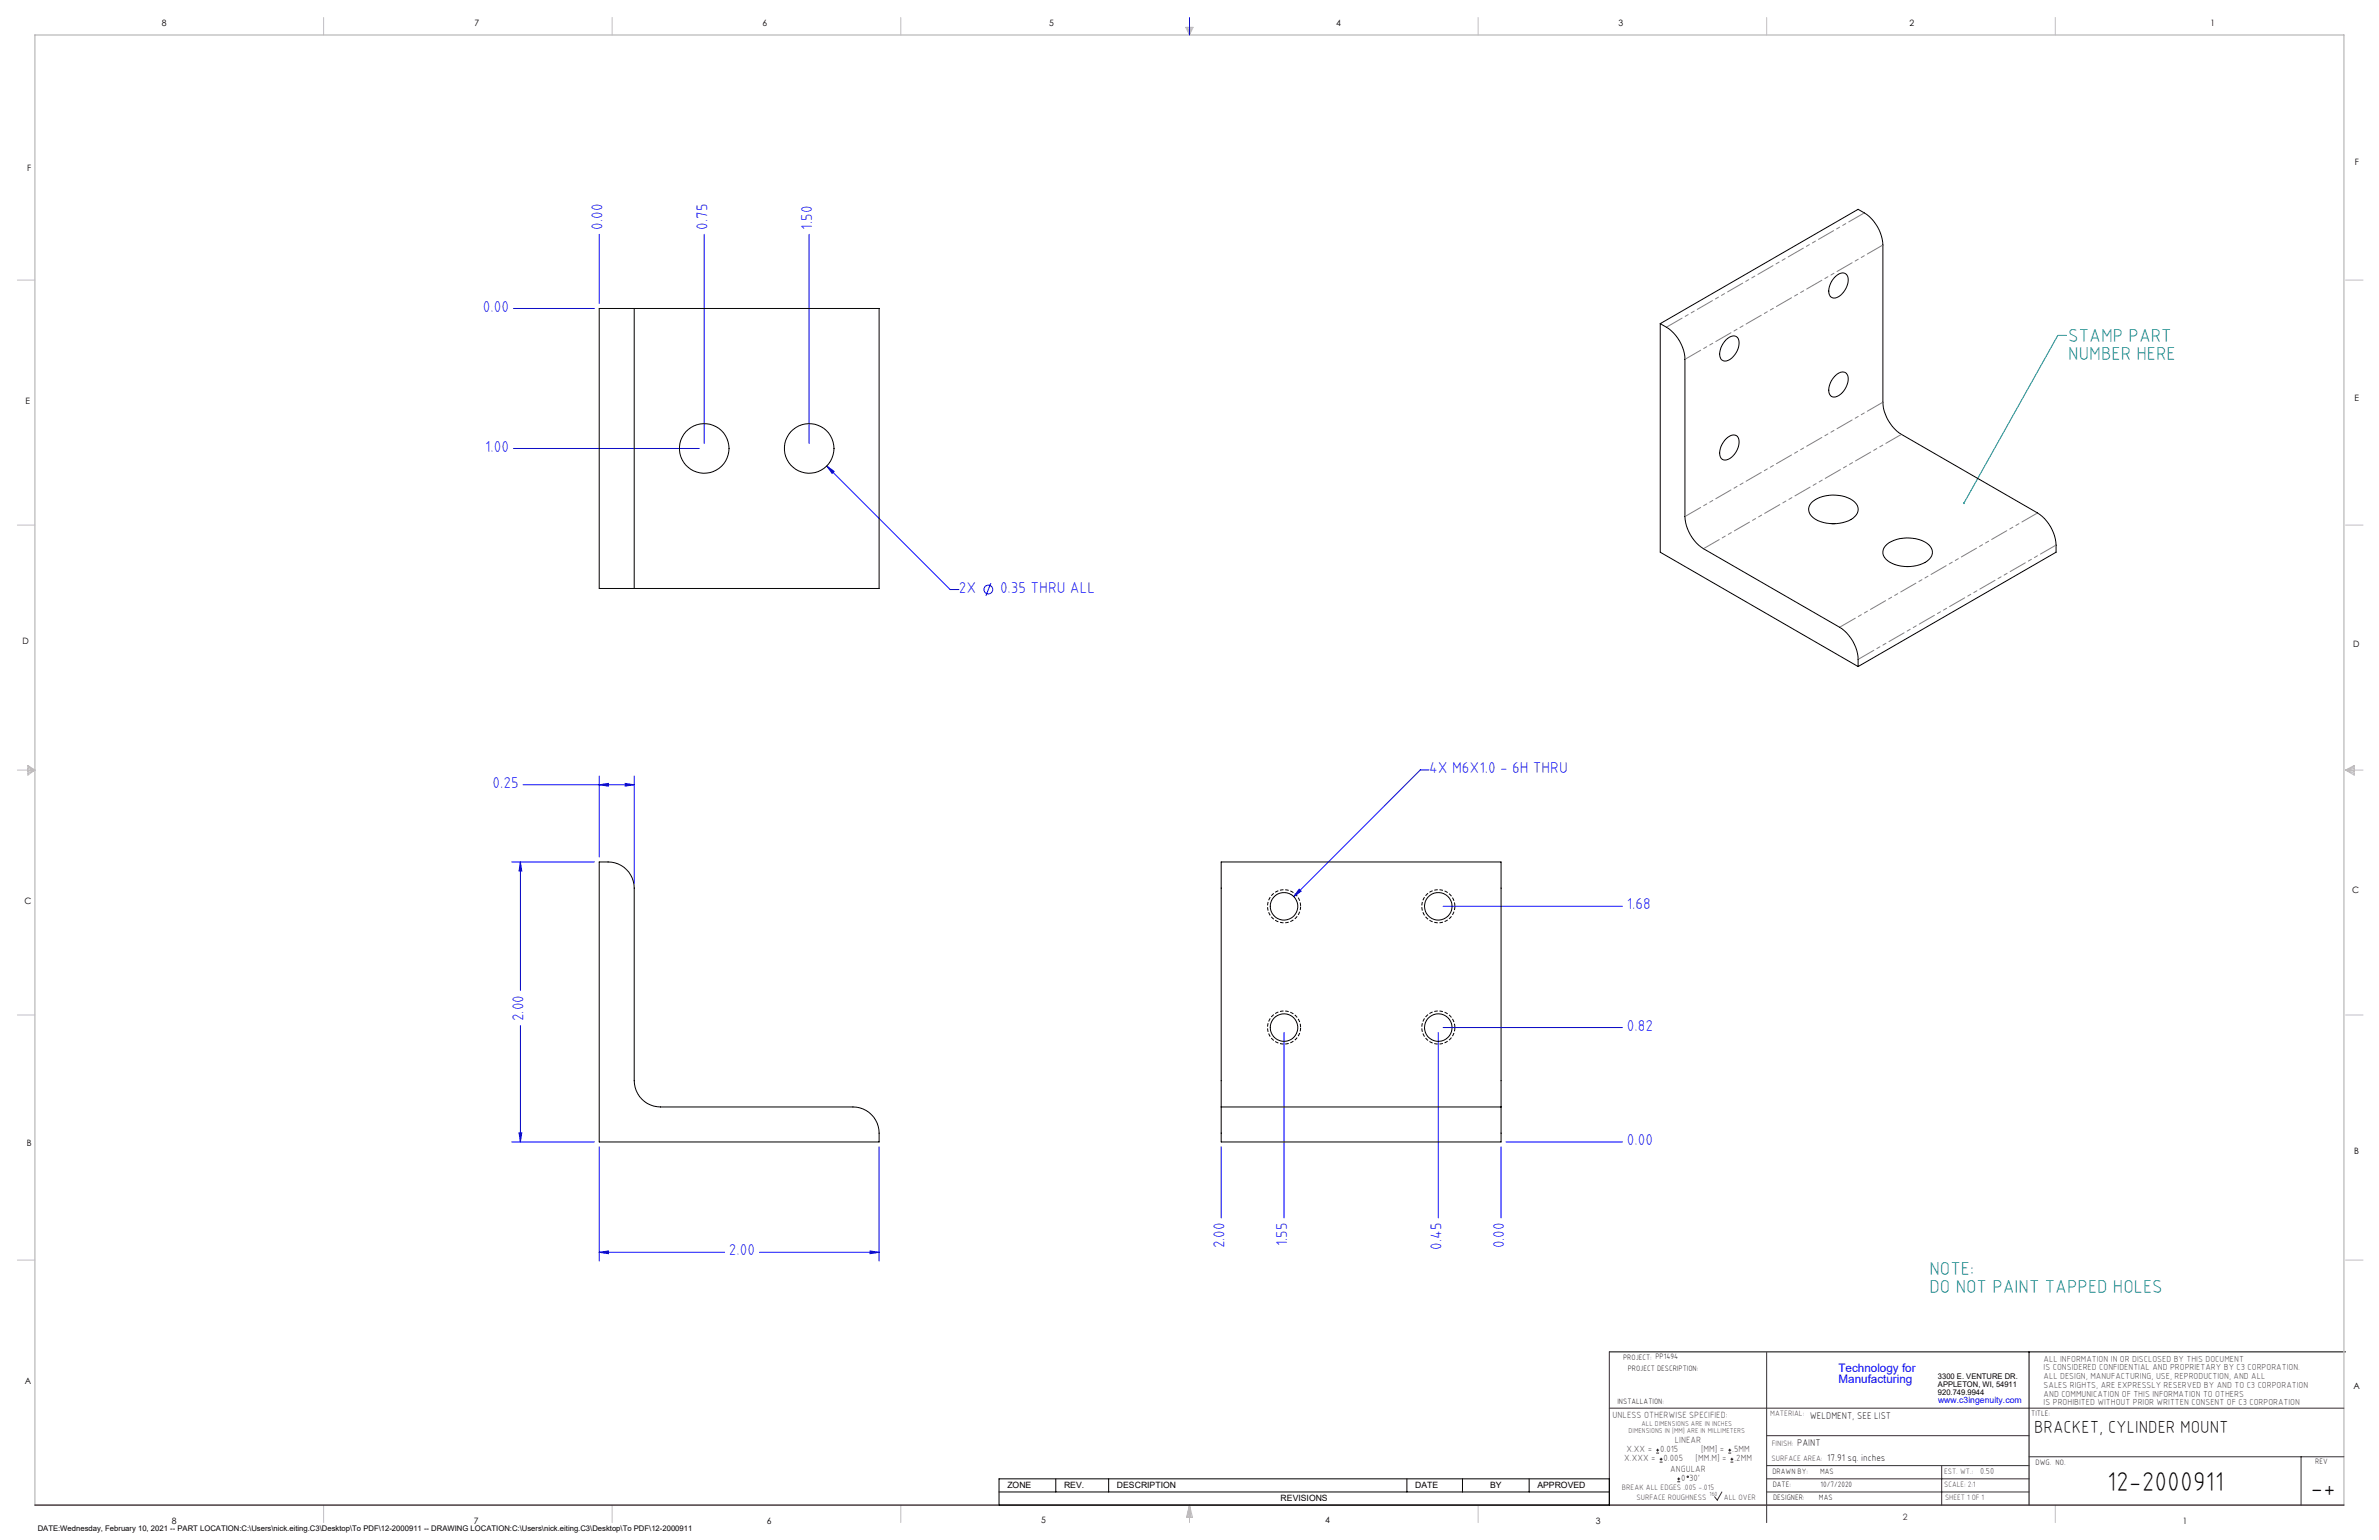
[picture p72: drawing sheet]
<svg xmlns="http://www.w3.org/2000/svg" width="864mm" height="559mm" viewBox="0 0 864 559" stroke-linecap="round" stroke-linejoin="round" font-family="sans-serif">
<defs><g id="words">
<g font-size="9.9">
<text x="764.9" y="541.1">12-2000911</text>
<text x="838.7" y="543.2">-+</text>
</g>
<g font-size="6.8" fill="#008080">
<text x="750.8" y="124">STAMP PART</text>
<text x="750.8" y="130.8">NUMBER HERE</text>
<text x="700.4" y="462.5">NOTE:</text>
<text x="700.4" y="469.3">DO NOT PAINT TAPPED HOLES</text>
</g>
<text font-size="6.3" x="738.4" y="519.9">BRACKET, CYLINDER MOUNT</text>
<g font-size="5.7" fill="#00f">
<text x="218.7" y="83.4" transform="rotate(-90 218.7 83.4)">0.00</text>
<text x="256.8" y="83.4" transform="rotate(-90 256.8 83.4)">0.75</text>
<text x="294.9" y="83.4" transform="rotate(-90 294.9 83.4)">1.50</text>
<text x="175.3" y="113">0.00</text>
<text x="176.1" y="163.8">1.00</text>
<text x="348.1" y="215">2X</text>
<text x="363" y="215">0.35 THRU ALL</text>
<text x="518.8" y="280.5">4X M6X1.0 - 6H THRU</text>
<text x="178.8" y="285.9">0.25</text>
<text x="590.6" y="330">1.68</text>
<text x="190.1" y="370.5" transform="rotate(-90 190.1 370.5)">2.00</text>
<text x="590.6" y="374">0.82</text>
<text x="590.6" y="415.5">0.00</text>
<text x="264.6" y="455.5">2.00</text>
<text x="444.5" y="453" transform="rotate(-90 444.5 453)">2.00</text>
<text x="467.3" y="452.2" transform="rotate(-90 467.3 452.2)">1.55</text>
<text x="523.3" y="453.4" transform="rotate(-90 523.3 453.4)">0.45</text>
<text x="546.1" y="453" transform="rotate(-90 546.1 453)">0.00</text>
</g>
<g font-size="4.2" fill="#00f">
<text x="667.4" y="497.7">Technology for</text>
<text x="667.4" y="502">Manufacturing</text>
</g>
<g font-size="3.5">
<text x="657" y="514.9">WELDMENT, SEE LIST</text>
<text x="652.4" y="524.7">PAINT</text>
<text x="663.3" y="530.1">17.91 sq. inches</text>
</g>
<g font-size="3.3" fill="#382c30">
<text x="585.4" y="514.4">UNLESS OTHERWISE SPECIFIED:</text>
<text x="590.4" y="526.8">X.XX =</text>
<text x="602.6" y="526.8">0.015</text>
<text x="608" y="523.6">LINEAR</text>
<text x="617.5" y="526.8">[MM] =</text>
<text x="628.8" y="526.8">.5MM</text>
<text x="589.6" y="530.1">X.XXX =</text>
<text x="603.9" y="530.1">0.005</text>
<text x="606.3" y="534">ANGULAR</text>
<text x="615.5" y="530.1">[MM.M] =</text>
<text x="629.6" y="530.1">.2MM</text>
<text x="610.3" y="537.3">0</text>
<text x="613.2" y="537.3">30'</text>
</g>
<g font-size="3.2">
<text x="58.8" y="9.6">8</text>
<text x="172.3" y="9.5">7</text>
<text x="276.8" y="9.5">6</text>
<text x="380.9" y="9.6">5</text>
<text x="485" y="9.5">4</text>
<text x="587.5" y="9.5">3</text>
<text x="693.1" y="9.5">2</text>
<text x="802.4" y="9.5">1</text>
<text x="854.9" y="59.8">F</text>
<text x="9.9" y="62">F</text>
<text x="9.3" y="146.5">E</text>
<text x="854.7" y="145.5">E</text>
<text x="8.2" y="233.6">D</text>
<text x="854.3" y="234.9">D</text>
<text x="8.9" y="328.1">C</text>
<text x="853.9" y="324.1">C</text>
<text x="9.7" y="415.8">B</text>
<text x="854.6" y="418.6">B</text>
<text x="9" y="502">A</text>
<text x="854.3" y="503.9">A</text>
<text x="62.3" y="552.9">8</text>
<text x="172" y="552.9">7</text>
<text x="278.3" y="552.9">6</text>
<text x="377.9" y="552.8">5</text>
<text x="481" y="552.8">4</text>
<text x="579.3" y="552.8">3</text>
<text x="792.4" y="552.8">1</text>
</g>
<g font-size="3.2" fill="#382c30">
<text x="741.9" y="494.1">ALL INFORMATION IN OR DISCLOSED BY THIS DOCUMENT</text>
<text x="741.9" y="497.3">IS CONSIDERED CONFIDENTIAL AND PROPRIETARY BY C3 CORPORATION.</text>
<text x="741.9" y="500.4">ALL DESIGN, MANUFACTURING, USE, REPRODUCTION, AND ALL</text>
<text x="741.9" y="503.6">SALES RIGHTS, ARE EXPRESSLY RESERVED BY AND TO C3 CORPORATION</text>
<text x="741.9" y="506.8">AND COMMUNICATION OF THIS INFORMATION TO OTHERS</text>
<text x="741.9" y="510">IS PROHIBITED WITHOUT PRIOR WRITTEN CONSENT OF C3 CORPORATION</text>
<text x="718.8" y="534.7">0.50</text>
<text x="690.7" y="551.6">2</text>
</g>
<text font-size="3.1" fill="#00f" x="703.5" y="509.2">www.c3ingenuity.com</text>
<g font-size="3.1">
<text x="365.7" y="540">ZONE</text>
<text x="386.3" y="540">REV.</text>
<text x="405.5" y="540">DESCRIPTION</text>
<text x="464.9" y="544.8">REVISIONS</text>
<text x="513.7" y="540">DATE</text>
<text x="540.9" y="540">BY</text>
<text x="558.1" y="540">APPROVED</text>
</g>
<g font-size="2.8">
<text x="589.2" y="493.3">PROJECT: PP1494</text>
<text x="590.9" y="497.3">PROJECT DESCRIPTION:</text>
<text x="703.5" y="500.5">3300 E. VENTURE DR.</text>
<text x="703.5" y="503.3">APPLETON, WI, 54911</text>
<text x="587.1" y="509.6">INSTALLATION:</text>
<text x="703.5" y="506.2">920.749.9944</text>
<text x="737.3" y="513.8">TITLE:</text>
<text x="738.9" y="531.5">DWG. NO.</text>
<text x="840.5" y="531.3">REV</text>
<text x="643.4" y="534.9">DRAWN BY:</text>
<text x="643.5" y="539.7">DATE:</text>
<text x="660.7" y="534.7">MAS</text>
<text x="660.9" y="539.6">10/7/2020</text>
<text x="643.6" y="544.4">DESIGNER:</text>
<text x="660.3" y="544.3">MAS</text>
<text x="13.7" y="555.5">DATE:Wednesday, February 10, 2021 -- PART LOCATION:C:\Users\nick.eiting.C3\Desktop\To PDF\12-2000911 -- DRAWING LOCATION:C:\Users\nick.eiting.C3\Desktop\To PDF\12-2000911</text>
</g>
<g font-size="2.8" fill="#382c30">
<text x="642.6" y="513.8">MATERIAL:</text>
<text x="643.2" y="524.8">FINISH:</text>
<text x="643.1" y="530.1">SURFACE AREA:</text>
<text x="705.7" y="534.7">EST. WT.:</text>
<text x="705.7" y="539.7">SCALE: 2:1</text>
<text x="588.8" y="540.5">BREAK ALL EDGES .005 -.015</text>
<text x="594" y="544.2">SURFACE ROUGHNESS</text>
<text x="625.8" y="544.2">ALL OVER</text>
<text x="706.1" y="544.4">SHEET 1 OF 1</text>
</g>
<g font-size="2.5" fill="#382c30">
<text x="591.2" y="520.1">DIMENSIONS IN [MM] ARE IN MILLIMETERS</text>
<text x="595.9" y="517.3">ALL DIMENSIONS ARE IN INCHES</text>
</g>
<text font-size="2.2" fill="#382c30" x="620.6" y="542.9">160</text>
</g></defs>
<path d="M584.2 490.5h267.3M736.6 490.5v55.6M362.7 536.6h221.5v9.5h-221.5zM383.3 536.6v4.8M402.4 536.6v4.8M510.7 536.6v4.8M530.9 536.6v4.8M555.1 536.6v4.8M362.7 541.4h221.5" fill="none" stroke="#000" stroke-width=".36"/>
<g fill="none" stroke="#c0c0c0" stroke-width=".36">
<path d="M117.5 6.4v6.3M222.2 6.4v6.3M327 6.4v6.3M430.4 9.9h2.7l-1.3 2.8zM430.9 9.9l.9 2.8M431.2 9.9l.6 2.8M432.1 9.9l-.3 2.8M432.6 9.9l-.8 2.8M536.6 6.4v6.3M641.3 6.4v6.3M746.1 6.4v6.3M6.3 101.6h6.4"/>
<path d="M851.5 101.6h6.3M6.3 190.5h6.4M851.5 190.5h6.3M6.3 279.4h6.4M10.1 277.7l2.6 1.7-2.6 1.9zM10.1 278.2l2.6 1.2M10.1 278.8l2.6 .6M12.7 279.4l-2.6 1.2M12.7 279.4l-2.6 .5M851.5 279.4h6.3M851.5 279.4l3.1 .5M851.5 279.4l3.1 1.2"/>
<path d="M851.5 279.4l3.1-1.7v3.6zM854.6 278.8l-3.1 .6M854.6 278.2l-3.1 1.2M6.3 368.3h6.4M851.5 368.3h6.3M6.3 457.2h6.4M851.5 457.2h6.3M117.5 546.1v6.4M222.2 546.1v6.4M327 546.1v6.4M431.8 546.1v6.4M431.8 546.1l1.1 4.5h-2.2z"/>
<path d="M431.8 546.1l.6 4.5M431.8 546.1l-.9 4.5M431.8 546.1l-.4 4.5M431.8 546.1l.3 4.5M536.6 546.1v6.4M746.1 546.1v6.4"/>
</g>
<path d="M12.7 546.1v-533.4h838.2v533.4" fill="none" stroke="#c0c0c0" stroke-width=".5"/>
<g fill="none" stroke="#00f" stroke-width=".36">
<path d="M431.8 6.4v6.3M217.5 85v25.1M255.6 85v75.9M293.7 85v75.9M186.4 111.9h29.4M186.4 162.7h67.5M300.1 169.1l2.7 2-.7 .7zM300.1 169.1l44.8 44.8h3.2M359.7 211.6l-1.8 4.6M518.8 279.4h-3.2l-45.9 45.9M189.9 284.8h40.3M217.5 284.8l3.3-.5v1z"/>
<path d="M217.5 281.6v29.4M226.9 284.3l3.3 .5-3.3 .5zM230.2 281.6v38.9M185.7 312.8h30.1M188.9 312.8v46.6M188.9 312.8l.5 3.3h-1zM471.6 322.7l.7 .7-2.6 1.9zM523.9 328.9h65.1M188.9 372.1v42.3M466.1 374.7v67.2M522.1 374.7v67.2M523.9 372.9h65.1"/>
<path d="M185.7 414.4h30.1M188.4 411.1h1l-.5 3.3zM217.5 416.1v41.5M319.1 416.1v41.5M443.3 416.1v25.8M544.9 416.1v25.8M546.7 414.4h42.3M217.5 454.4l3.3-.5v1zM217.5 454.4h45.5M275.7 454.4h43.4M315.8 453.9l3.3 .5-3.3 .5z"/>
<circle cx="358.8" cy="213.9" r="1.59"/>
</g>
<path d="M584.2 490.5v55.6M641.3 490.7v61.8M584.2 511h266.7M641.3 520.9h95.3M641.3 531.8h95.3M641.3 536.6h95.3M704.8 531.8v14.3M736.6 528.6h114.3M835.3 528.6v17.5M625.1 541.4l-1.7 2.9-1-1.2M641.3 541.4h95.3" fill="none" stroke="#382c30" stroke-width=".36"/>
<path d="M12.7 546.1h838.2" fill="none" stroke="#382c30" stroke-width=".5"/>
<path d="M472.1 328.8a6 6 0 0 0-8.9-5.2 6 6 0 0 0-.3 10.3 6 6 0 0 0 9.2-4.7v-.4M528.1 328.8a6 6 0 0 0-8.9-5.2 6 6 0 0 0-.3 10.3 6 6 0 0 0 9.2-4.7v-.4M472.1 372.8a6 6 0 0 0-8.9-5.2 6 6 0 0 0-.3 10.3 6 6 0 0 0 9.2-4.7v-.4M528.1 372.8a6 6 0 0 0-8.9-5.2 6 6 0 0 0-.3 10.3 6 6 0 0 0 9.2-4.7v-.4" fill="none" stroke="#000" stroke-width=".36" stroke-dasharray="1.3 .6" stroke-dashoffset="-.1" stroke-linecap="butt"/>
<path d="M750.2 121.7h-3.2l-34.1 60.9" fill="none" stroke="#008080" stroke-width=".36"/>
<path d="M712.7 182.4a.34 .34 0 0 1 .4-.1 .34 .34 0 0 1 .1 .5 .34 .34 0 0 1-.4 .1l.1-.3-.1 .3z" fill="#008080"/>
<g fill="#00f">
<path d="M315.8 453.9l3.3 .5-3.3 .5zM217.5 454.4l3.3-.5v1z"/>
<path d="M217.5 284.8l3.3-.5v1zM226.9 284.3l3.3 .5-3.3 .5zM471.6 322.7l-1.9 2.6 2.6-1.9zM300.1 169.1l2 2.7 .7-.7z"/>
<path d="M188.4 411.1h1l-.5 3.3zM188.9 312.8l.5 3.3h-1z"/>
</g>
<g fill="none" stroke="#000" stroke-width=".36">
<path d="M230.2 111.9h-12.7v101.6h12.7M230.2 111.9h88.9v101.6h-88.9M230.2 111.9v101.6M602.7 117.4a15 15 0 0 1 8.9 13v57a15 15 0 0 0 6.8 11.7l49.4 28.5a15 15 0 0 1 6.7 14.3M602.7 117.4l71.8-41.4a15.2 15.2 0 0 1 9 12.9v57a14.8 14.8 0 0 0 6.7 11.7l49.4 28.5a15.2 15.2 0 0 1 6.8 14.3l-71.9 41.5M602.7 117.4v83l71.8 41.5M666.3 100.3a2.59 2.59 0 0 1 4.3-.3 6.7 6.7 0 0 1-4.9 8.2 2.37 2.37 0 0 1-1.8-3.3l.8-2.5zM626.7 123.2l.6-.5a2.28 2.28 0 0 1 2.9-.6 2.28 2.28 0 0 1 1.1 2.7 6.9 6.9 0 0 1-5.2 6.2 2.77 2.77 0 0 1-1.6-4.1l.6-1.6zM666.3 136.3a2.59 2.59 0 0 1 4.3-.4 6.6 6.6 0 0 1-4.9 8.2 2.37 2.37 0 0 1-1.8-3.3l.8-2.4zM626.7 159.1l.6-.5a2.29 2.29 0 0 1 2.9-.6 2.29 2.29 0 0 1 1.1 2.7 6.8 6.8 0 0 1-5.2 6.2 2.74 2.74 0 0 1-1.6-4.1l.6-1.6zM658 182a13.2 13.2 0 0 1 15.2 .1 3.6 3.6 0 0 1-.5 5.9 13.1 13.1 0 0 1-15.1-.7 3.4 3.4 0 0 1 .4-5.3zM665 190h1.1"/>
<path d="M684.4 198.1a12.7 12.7 0 0 1 13.3-2 4.5 4.5 0 0 1 3.5 5.6 10.1 10.1 0 0 1-10.1 3.8 8.9 8.9 0 0 1-7.4-4 3.4 3.4 0 0 1 .7-3.4zM691.9 205.6h1.2M217.5 312.8a11.3 11.3 0 0 1 9.9 2.8 9.2 9.2 0 0 1 2.8 6.7v69.8a9.6 9.6 0 0 0 9.5 9.6h69.9a9.5 9.5 0 0 1 9.5 9.5v3.2h-101.6zM443.3 401.7v12.7h101.6v-12.7M443.3 401.7v-88.9h101.6v88.9M443.3 401.7h101.6"/>
<circle cx="255.6" cy="162.7" r="9"/>
<circle cx="293.7" cy="162.7" r="9"/>
<circle cx="466.1" cy="328.9" r="5"/>
<circle cx="522.1" cy="328.9" r="5"/>
<circle cx="466.1" cy="372.9" r="5"/>
<circle cx="522.1" cy="372.9" r="5"/>
</g>
<path d="M676.8 77.2l-71.8 41.5M683.5 88.9l-71.8 41.5M683.5 145.9l-71.8 41.5M690.3 157.6l-71.9 41.5M739.7 186.1l-71.9 41.5M746.4 197.8l-71.9 41.4" fill="none" stroke="#808080" stroke-width=".36" stroke-dasharray="6.3 1.3 1.3 1.3 1.3 1.3" stroke-dashoffset="-.2"/>
<g fill="none" stroke="#382c30" stroke-width=".36">
<path d="M601.2 527.3h1.1M601.2 526.2h1.1M601.7 525.7v1M602.5 530.5h1M602.5 529.5h1M603 529v1M608.9 537.7h1M608.9 536.6h1M609.4 536.1v1.1M627.4 527.3h1M627.4 526.2h1M627.9 525.7v1"/>
<path d="M628.2 530.5h1M628.2 529.5h1M628.7 529v1"/>
<circle cx="612.7" cy="535.9" r=".27"/>
</g>
<use href="#words"/>
</svg>
